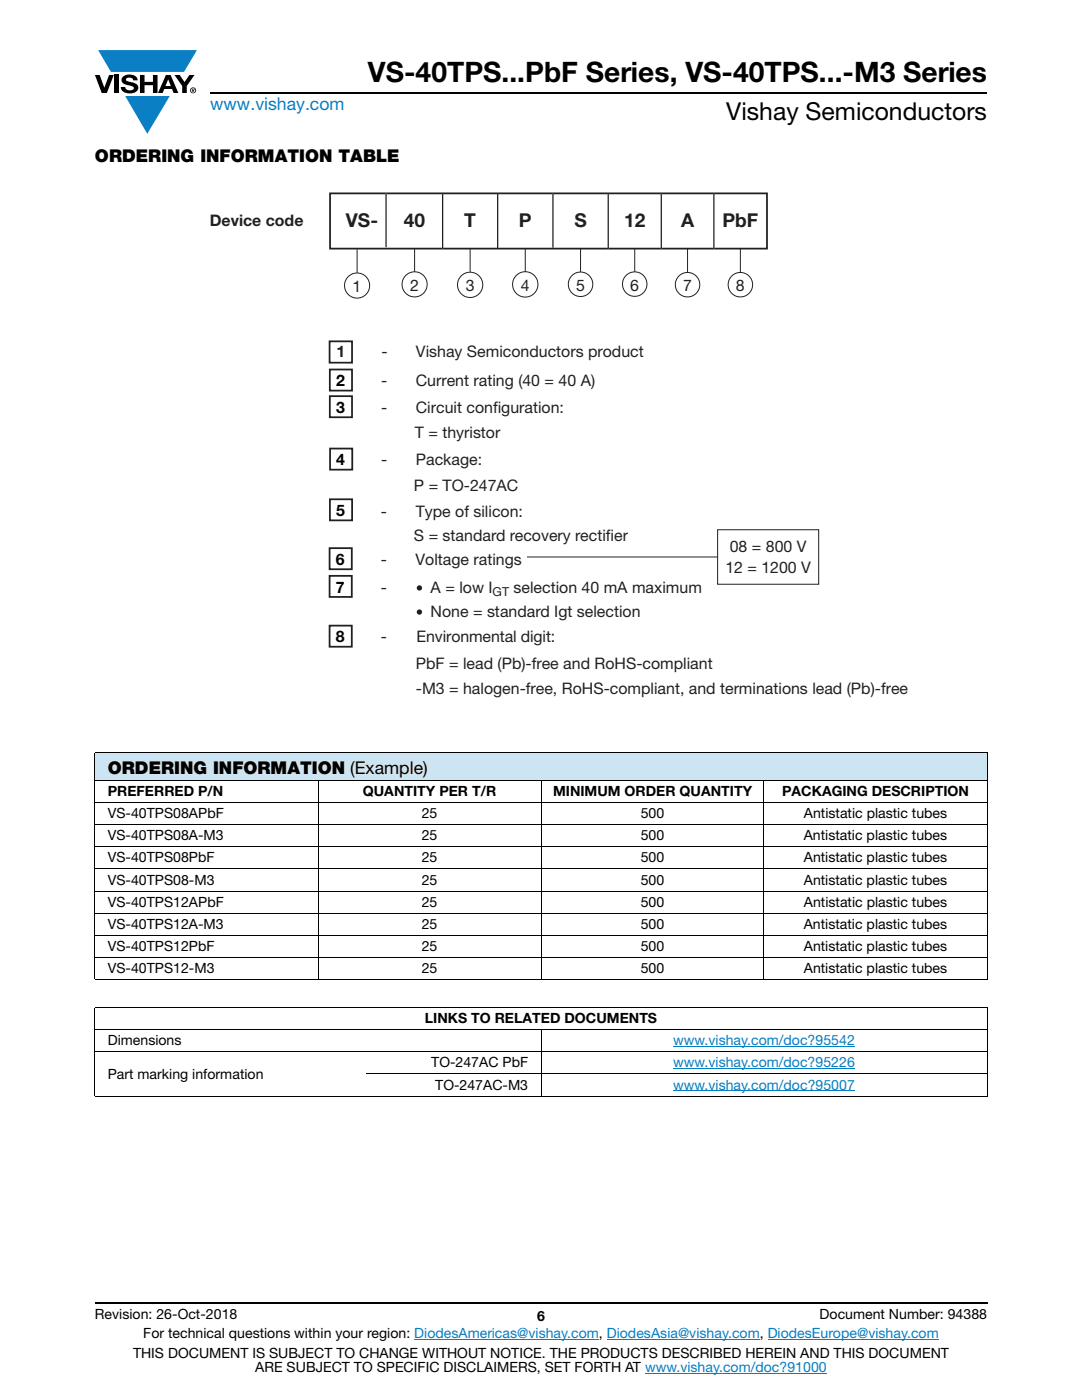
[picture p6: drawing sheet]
<svg xmlns="http://www.w3.org/2000/svg" width="216mm" height="279mm" viewBox="0 0 216 279" stroke-linecap="round" stroke-linejoin="round" font-family="sans-serif">
<defs><g id="words">
<text font-size="5.6" x="73.4" y="16.4">VS-40TPS...PbF Series, VS-40TPS...-M3 Series</text>
<text font-size="4.9" x="144.9" y="24">Vishay Semiconductors</text>
<g font-size="3.8" fill="#231f20">
<text x="69" y="45.3">VS-</text>
<text x="80.6" y="45.3">40</text>
<text x="92.6" y="45.3">T</text>
<text x="103.5" y="45.3">P</text>
<text x="114.6" y="45.3">S</text>
<text x="124.5" y="45.3">12</text>
<text x="135.9" y="45.3">A</text>
<text x="144.2" y="45.3">PbF</text>
</g>
<text font-size="3.5" fill="#067ec4" x="42" y="21.9">www.vishay.com</text>
<g font-size="3.5">
<text x="18.9" y="32.3">ORDERING INFORMATION TABLE</text>
<text x="21.5" y="154.4">ORDERING INFORMATION (Example)</text>
</g>
<g font-size="3.2" fill="#231f20">
<text x="41.9" y="45">Device code</text>
<text x="70.4" y="58.2">1</text>
<text x="81.8" y="58">2</text>
<text x="92.9" y="58">3</text>
<text x="103.9" y="58">4</text>
<text x="115" y="58">5</text>
<text x="125.8" y="58">6</text>
<text x="136.3" y="58">7</text>
<text x="146.9" y="58">8</text>
<text x="67.1" y="71.3">1</text>
<text x="76.1" y="71.3">-</text>
<text x="83" y="71.3">Vishay Semiconductors product</text>
<text x="76" y="77">-</text>
<text x="83" y="77">Current rating (40 = 40 A)</text>
<text x="76" y="82.3">-</text>
<text x="83" y="82.3">Circuit conf</text>
<text x="98.4" y="82.3">iguration:</text>
<text x="82.8" y="87.5">T = thyristor</text>
<text x="76" y="92.7">-</text>
<text x="83" y="92.7">Package:</text>
<text x="82.6" y="97.9">P = TO-247AC</text>
<text x="76" y="103.1">-</text>
<text x="82.6" y="108">S = standard recovery rectif</text>
<text x="83" y="103.1">Type of silicon:</text>
<text x="120.9" y="108">ier</text>
<text x="76" y="112.8">-</text>
<text x="82.9" y="112.8">Voltage ratings</text>
<text x="145.6" y="110.2">08 = 800 V</text>
<text x="85.9" y="118.3">A = low I</text>
<text x="102.5" y="118.3">selection 40 mA maximum</text>
<text x="144.7" y="114.4">12 = 1200 V</text>
<text x="85.9" y="123.1">None = standard Igt selection</text>
<text x="83.1" y="128.2">Environmental digit:</text>
<text x="83" y="133.4">PbF = lead (Pb)-free and RoHS-compliant</text>
<text x="83" y="138.5">-M3 = halogen-free, RoHS-compliant, and terminations lead (Pb)-free</text>
</g>
<g font-size="3.2">
<text x="67.1" y="77">2</text>
<text x="67.1" y="82.3">3</text>
<text x="67.1" y="92.7">4</text>
<text x="67.1" y="103">5</text>
<text x="67" y="112.8">6</text>
<text x="67" y="118.3">7</text>
<text x="67" y="128.2">8</text>
</g>
<g font-size="3.2" fill="#221e1f">
<text x="76" y="118.3">-</text>
<text x="76" y="128.2">-</text>
</g>
<g font-size="2.8">
<text x="21.5" y="158.9">PREFERRED P/N</text>
<text x="72.4" y="158.9">QUANTITY PER T/R</text>
<text x="110.3" y="158.9">MINIMUM ORDER QUANTITY</text>
<text x="156.1" y="158.9">PACKAGING DESCRIPTION</text>
<text x="21.5" y="163.3">VS-40TPS08APbF</text>
<text x="21.5" y="167.7">VS-40TPS08A-M3</text>
<text x="84.1" y="167.7">25</text>
<text x="84.2" y="163.3">25</text>
<text x="127.8" y="167.7">500</text>
<text x="127.9" y="163.3">500</text>
<text x="160.4" y="167.7">Antistatic plastic tubes</text>
<text x="160.4" y="163.3">Antistatic plastic tubes</text>
<text x="21.5" y="172.1">VS-40TPS08PbF</text>
<text x="84.1" y="172.1">25</text>
<text x="127.9" y="172.1">500</text>
<text x="160.4" y="172.1">Antistatic plastic tubes</text>
<text x="21.5" y="176.5">VS-40TPS08-M3</text>
<text x="84.1" y="176.5">25</text>
<text x="127.9" y="176.5">500</text>
<text x="160.4" y="176.5">Antistatic plastic tubes</text>
<text x="21.5" y="180.9">VS-40TPS12APbF</text>
<text x="21.5" y="185.3">VS-40TPS12A-M3</text>
<text x="84.1" y="185.3">25</text>
<text x="84.2" y="180.9">25</text>
<text x="127.8" y="185.3">500</text>
<text x="127.9" y="180.9">500</text>
<text x="160.4" y="185.3">Antistatic plastic tubes</text>
<text x="160.4" y="180.9">Antistatic plastic tubes</text>
<text x="21.5" y="189.8">VS-40TPS12PbF</text>
<text x="84.1" y="189.8">25</text>
<text x="127.9" y="189.8">500</text>
<text x="160.4" y="189.8">Antistatic plastic tubes</text>
<text x="21.5" y="194.2">VS-40TPS12-M3</text>
<text x="84.1" y="194.2">25</text>
<text x="127.9" y="194.2">500</text>
<text x="160.4" y="194.2">Antistatic plastic tubes</text>
<text x="21.5" y="208.6">Dimensions</text>
<text x="84.8" y="204.2">LINKS TO RELATED DOCUMENTS</text>
<text x="21.5" y="215.2">Part marking information</text>
<text x="86.1" y="213">TO-247AC PbF</text>
<text x="86.8" y="217.4">TO-247AC-M3</text>
<text x="18.9" y="263.3">Revision: 26-Oct-2018</text>
<text x="107.2" y="263.6">6</text>
<text x="163.6" y="263.3">Document Number: 94388</text>
<text x="28.6" y="267.1">For technical questions within your region: DiodesAmericas@vishay.com, DiodesAsia@vishay.com, DiodesEurope@vishay.com</text>
<text x="26.5" y="271">THIS DOCUMENT IS SUBJECT TO CHANGE WITHOUT NOTICE. THE PRODUCTS DESCRIBED HEREIN AND THIS DOCUMENT</text>
<text x="50.9" y="273.8">ARE SUBJECT TO SPECIFIC DISCLAIMERS, SET FORTH AT www.vishay.com/doc?91000</text>
</g>
<g font-size="2.8" fill="#067ec4">
<text x="134.3" y="208.6">www.vishay.com/doc?95542</text>
<text x="134.3" y="213">www.vishay.com/doc?95226</text>
<text x="134.3" y="217.4">www.vishay.com/doc?95007</text>
</g>
<text font-size="2.5" fill="#231f20" x="98.3" y="119">GT</text>
</g></defs>
<g fill="#0a7fc3">
<path d="M19.6 10h19.7l-2.6 4.3h-1.1h-13.5z"/>
<path d="M25 19.2h8.9l-4.5 7.5z"/>
</g>
<g fill="#000">
<path d="M18.9 15h1l.9 2.5 1-2.5h.9l-1.4 3.6h-1zM22.9 15h.9v3.6h-.9zM24.6 15.3a2.1 2.1 0 0 1 2.8 .3l.1 .4h-.9a.79 .79 0 0 0-.7-.5 .79 .79 0 0 0-.8 .4l.3 .3 1 .2a1.08 1.08 0 0 1 1.2 1 1.08 1.08 0 0 1-1.1 1.2 1.73 1.73 0 0 1-2.4-1.2h.9a.96 .96 0 0 0 .8 .6 .96 .96 0 0 0 .9-.4 1.31 1.31 0 0 0-1.2-.6 1.03 1.03 0 0 1-1.1-.6 1.03 1.03 0 0 1 .2-1.1zM27.9 15h.9v1.3h1.7v-1.3h.9v3.6h-.9v-1.6h-1.7v1.6h-.9zM34.8 15h1.1l.9 1.4 1-1.4h1l-1.5 2.2v1.4h-.9v-1.4z"/>
<path d="M33.6 15.9l.5 1.3h-1.1zM33.1 15l-1.6 3.6h1l.3-.8h1.5l.3 .8h1l-1.6-3.6z"/>
<path d="M38.4 17.8h.2v.2h-.2zM38.3 17.7v.7h.1v-.3l.4 .3-.2-.3 .2-.2-.1-.2z"/>
<path d="M38.1 18a.46 .46 0 0 1 .9 0 .46 .46 0 0 1-.9 0zM37.9 18a.6 .6 0 0 0 1.2 0 .6 .6 0 0 0-1.2 0z"/>
</g>
<path d="M42 18.6h155M18.9 260h178.1" fill="none" stroke="#000" stroke-width=".36"/>
<path d="M82.7 267.3h36.8M121.1 267.3h30.5M128.7 274h36.3M153.2 267.3h34.1" fill="none" stroke="#067ec4" stroke-width=".2"/>
<path d="M18.9 150.3h178.1v5.5h-178.1z" fill="#cde5f3"/>
<path d="M134.3 208.8h36.3M134.3 213.3h36.3M134.3 217.7h36.3" fill="none" stroke="#067ec4" stroke-width=".2"/>
<g fill="none" stroke="#000" stroke-width=".2">
<path d="M18.9 150.3h178.1M18.9 155.8h178.1M18.9 150.3v45.1M63.5 155.7v39.8M107.9 155.7v39.8M152.4 155.7v39.8M197 150.3v45.1M18.9 160.2h178.1M18.9 164.6h178.1M18.9 169h178.1M18.9 173.4h178.1M18.9 177.8h178.1"/>
<path d="M18.9 182.2h178.1M18.9 186.6h178.1M18.9 191.1h178.1M18.9 195.5h178.1M18.9 201.1h178.1M18.9 205.5h178.1M18.9 209.9h178.1M18.9 218.7h178.1M18.9 201.2v17.5M72.9 214.3h124.1M107.9 205.4v13.4M197 201.2v17.5"/>
</g>
<path d="M41.9 38.4h139.3v100.8h-139.3z" fill="#fff"/>
<path d="M65.9 38.6h87.1v11h-87.1zM65.8 79.1h4.4v4.2h-4.4zM65.8 73.7h4.4v4.3h-4.4zM65.8 99.6h4.5v4.3h-4.5zM65.9 89.5h4.4v4.2h-4.4zM65.8 109.4h4.4v4.2h-4.4zM65.8 114.9h4.4v4.2h-4.4zM65.8 124.9h4.4v4.2h-4.4z" fill="none" stroke="#231f20" stroke-width=".35"/>
<path d="M105.1 111.2h38.1M143.2 105.7h20.2v10.9h-20.2z" fill="none" stroke="#231f20" stroke-width=".2"/>
<path d="M121.4 38.7v10.9z" fill="#fff"/>
<path d="M121.4 38.7v10.9" fill="none" stroke="#231f20" stroke-width=".25"/>
<path d="M110.3 38.7v10.8z" fill="#fff"/>
<path d="M110.3 38.7v10.8" fill="none" stroke="#231f20" stroke-width=".25"/>
<path d="M99.3 38.7v10.8z" fill="#fff"/>
<path d="M99.3 38.7v10.8" fill="none" stroke="#231f20" stroke-width=".25"/>
<path d="M88.3 38.7v10.9z" fill="#fff"/>
<path d="M88.3 38.7v10.9" fill="none" stroke="#231f20" stroke-width=".25"/>
<g fill="none" stroke="#231f20" stroke-width=".2">
<path d="M82.7 49.5v4.7M93.8 49.7v4.6M104.8 49.7v4.6M115.8 49.5v4.8M126.7 49.5v4.8"/>
<circle cx="82.7" cy="56.7" r="2.51"/>
<circle cx="93.8" cy="56.8" r="2.52"/>
<circle cx="104.8" cy="56.8" r="2.53"/>
<circle cx="115.8" cy="56.7" r="2.44"/>
<circle cx="126.7" cy="56.7" r="2.44"/>
</g>
<path d="M132 38.7v10.9z" fill="#fff"/>
<path d="M132 38.7v10.9" fill="none" stroke="#231f20" stroke-width=".25"/>
<g fill="none" stroke="#231f20" stroke-width=".2">
<path d="M137.2 49.6v4.8M147.7 49.6v4.8"/>
<circle cx="137.2" cy="56.8" r="2.44"/>
<circle cx="147.7" cy="56.8" r="2.44"/>
</g>
<path d="M142.4 38.7v10.9z" fill="#fff"/>
<path d="M142.4 38.7v10.9" fill="none" stroke="#231f20" stroke-width=".25"/>
<g fill="#231f20">
<circle cx="83.7" cy="117.3" r=".53"/>
<circle cx="83.7" cy="122.1" r=".53"/>
</g>
<path d="M77 38.5v10.9z" fill="#fff"/>
<path d="M77 38.5v10.9" fill="none" stroke="#231f20" stroke-width=".25"/>
<path d="M65.8 68.1h4.4v4.3h-4.4z" fill="none" stroke="#231f20" stroke-width=".35"/>
<g fill="none" stroke="#231f20" stroke-width=".2">
<path d="M71.3 49.8v4.7"/>
<circle cx="71.3" cy="57" r="2.51"/>
</g>
<use href="#words"/>
</svg>
